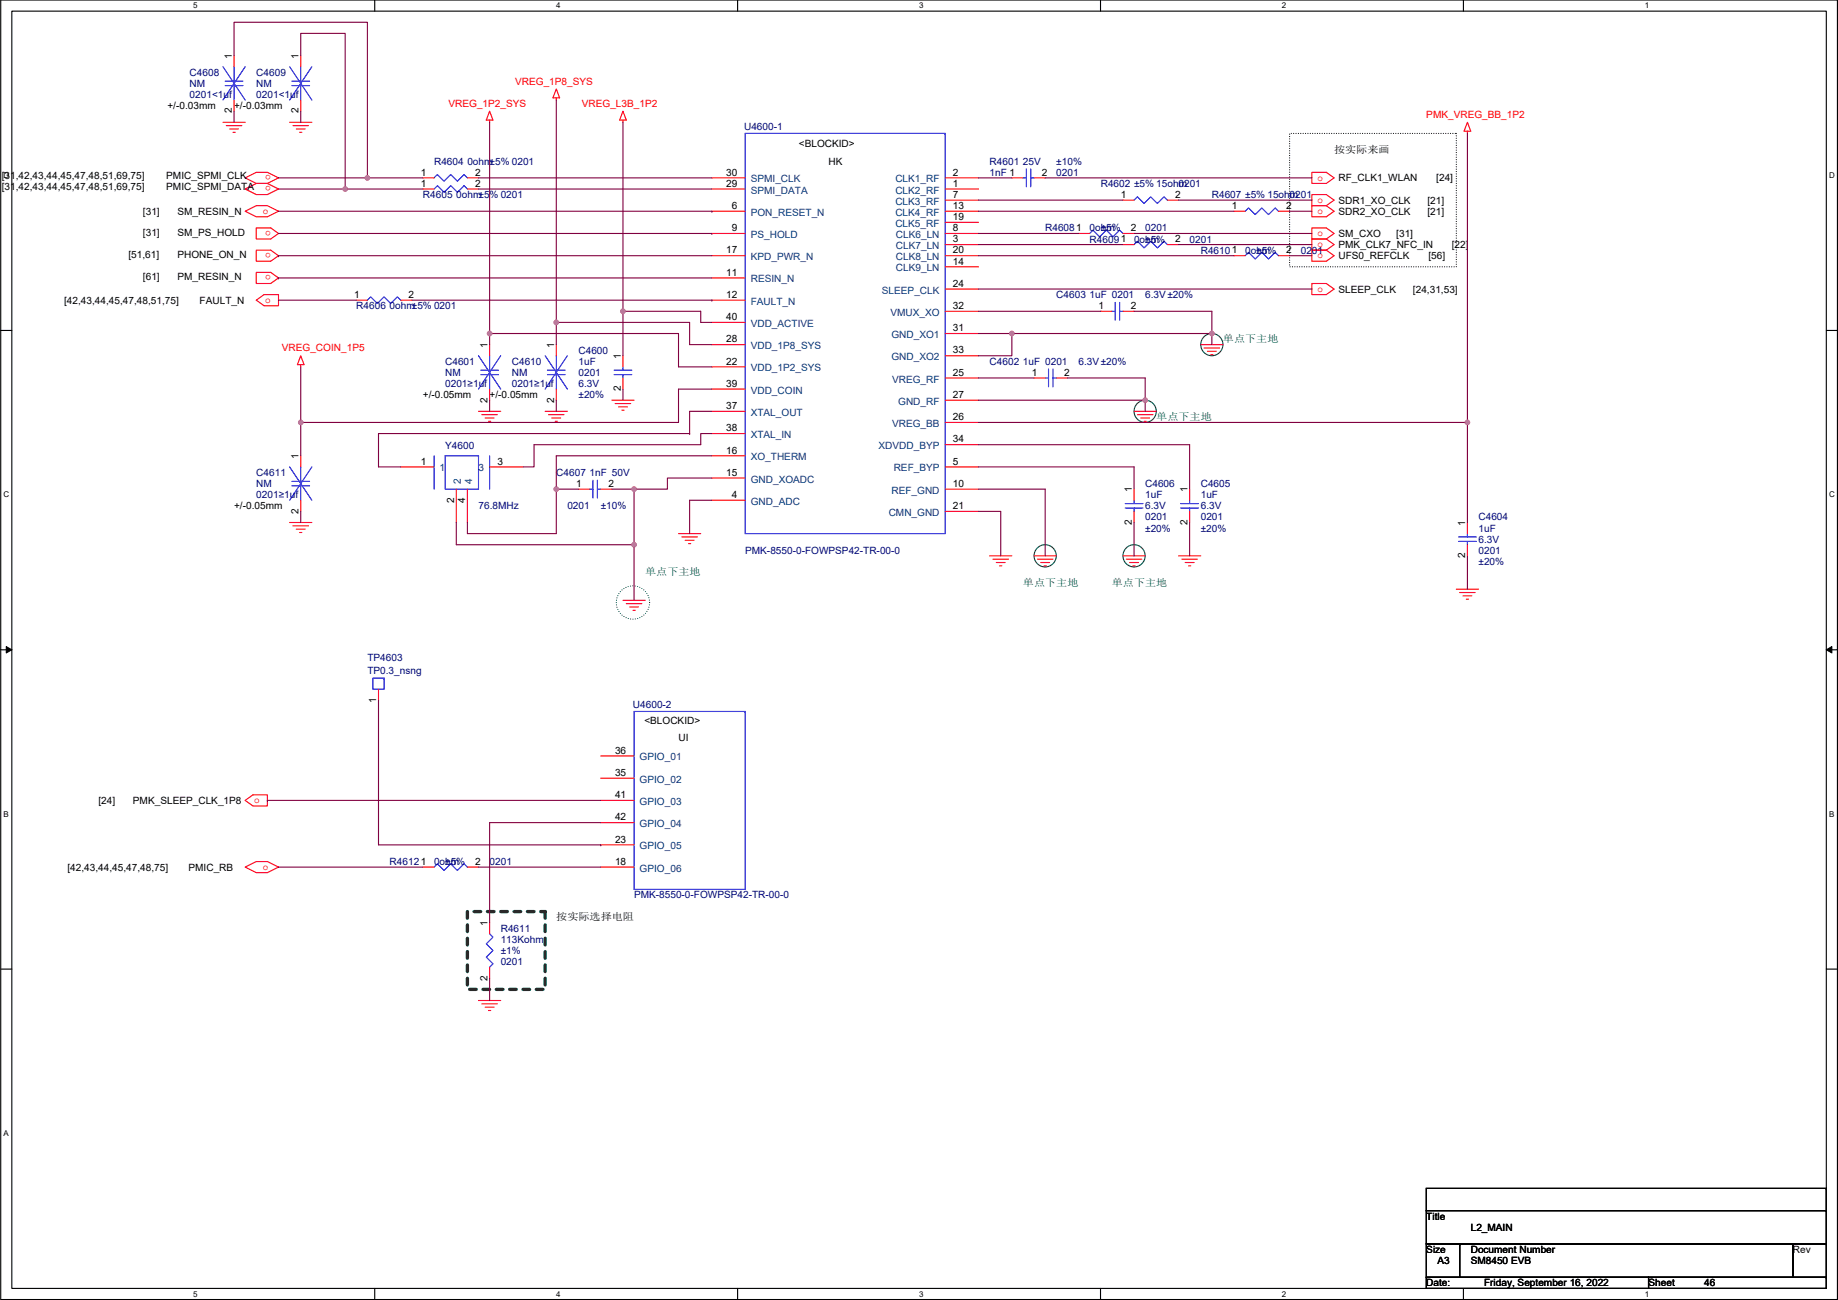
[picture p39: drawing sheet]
<svg xmlns="http://www.w3.org/2000/svg" width="420mm" height="297mm" viewBox="0 0 420 297" stroke-linecap="round" stroke-linejoin="round" font-family="sans-serif">
<defs><g id="words">
<g font-size="2.3" fill="#000080">
<text x="43.3" y="17.3">C4608</text>
<text x="58.6" y="17.3">C4609</text>
<text x="43.3" y="19.9">NM</text>
<text x="43.3" y="22.4">0201&lt;1uf</text>
<text x="58.6" y="19.9">NM</text>
<text x="58.6" y="22.4">0201&lt;1uf</text>
<text x="170.1" y="29.8">U4600-1</text>
<text x="99.2" y="37.6">R4604 0ohm±5% 0201</text>
<text x="226.2" y="37.6">R4601</text>
<text x="226.2" y="40.2">1nF 1</text>
<text x="233.8" y="37.6">25V</text>
<text x="241.5" y="40.2">0201</text>
<text x="241.5" y="37.6">±10%</text>
<text x="96.7" y="45.3">R4605 0ohm±5% 0201</text>
<text x="251.6" y="42.7">R4602 ±5% 15ohm</text>
<text x="269.4" y="42.7">0201</text>
<text x="277" y="45.3">R4607 ±5% 15ohm</text>
<text x="294.8" y="45.3">0201</text>
<text x="238.9" y="52.9">R46081</text>
<text x="249.1" y="52.9">0ohm</text>
<text x="251.6" y="52.9">±5%</text>
<text x="261.8" y="52.9">0201</text>
<text x="249.1" y="55.4">R46091</text>
<text x="259.2" y="55.4">0ohm</text>
<text x="261.8" y="55.4">±5%</text>
<text x="271.9" y="55.4">0201</text>
<text x="274.5" y="58">R46101</text>
<text x="284.6" y="58">0ohm</text>
<text x="287.2" y="58">±5%</text>
<text x="297.3" y="58">0201</text>
<text x="81.4" y="70.7">R4606 0ohm±5% 0201</text>
<text x="241.5" y="68.1">C4603 1uF 0201</text>
<text x="261.8" y="68.1">6.3V±20%</text>
<text x="101.8" y="83.4">C4601</text>
<text x="117" y="83.4">C4610</text>
<text x="132.2" y="80.8">C4600</text>
<text x="132.2" y="83.4">1uF</text>
<text x="226.2" y="83.4">C4602 1uF 0201</text>
<text x="246.5" y="83.4">6.3V±20%</text>
<text x="101.8" y="85.9">NM</text>
<text x="101.8" y="88.4">0201≥1uf</text>
<text x="117" y="85.9">NM</text>
<text x="117" y="88.4">0201≥1uf</text>
<text x="132.2" y="85.9">0201</text>
<text x="132.2" y="88.4">6.3V</text>
<text x="132.2" y="91">±20%</text>
<text x="101.8" y="102.7">Y4600</text>
<text x="58.6" y="108.8">C4611</text>
<text x="58.6" y="111.3">NM</text>
<text x="58.6" y="113.8">0201≥1uf</text>
<text x="127.2" y="108.8">C4607 1nF 50V</text>
<text x="261.8" y="111.3">C4606</text>
<text x="261.8" y="113.8">1uF</text>
<text x="274.5" y="111.3">C4605</text>
<text x="274.5" y="113.8">1uF</text>
<text x="109.4" y="116.4">76.8MHz</text>
<text x="129.7" y="116.4">0201</text>
<text x="137.3" y="116.4">±10%</text>
<text x="261.8" y="118.9">0201</text>
<text x="261.8" y="116.4">6.3V</text>
<text x="274.5" y="118.9">0201</text>
<text x="274.5" y="116.4">6.3V</text>
<text x="338" y="118.9">C4604</text>
<text x="261.8" y="121.5">±20%</text>
<text x="274.5" y="121.5">±20%</text>
<text x="338" y="121.5">1uF</text>
<text x="338" y="124">6.3V</text>
<text x="170.3" y="126.5">PMK-8550-0-FOWPSP42-TR-00-0</text>
<text x="338" y="126.5">0201</text>
<text x="338" y="129.1">±20%</text>
<text x="84" y="150.9">TP4603</text>
<text x="84" y="154">TP0.3_nsng</text>
<text x="144.7" y="161.8">U4600-2</text>
<text x="89.1" y="197.7">R46121</text>
<text x="99.2" y="197.7">0ohm</text>
<text x="101.8" y="197.7">±5%</text>
<text x="111.9" y="197.7">0201</text>
<text x="144.9" y="205.3">PMK-8550-0-FOWPSP42-TR-00-0</text>
<text x="114.5" y="212.9">R4611</text>
<text x="114.5" y="215.4">113Kohm</text>
<text x="114.5" y="218">±1%</text>
<text x="114.5" y="220.5">0201</text>
</g>
<g font-size="2.3">
<text x="53" y="13.5" transform="rotate(-90 53 13.5)">1</text>
<text x="68.2" y="13.5" transform="rotate(-90 68.2 13.5)">1</text>
<text x="38.3" y="24.9">+/-0.03mm</text>
<text x="53" y="25.9" transform="rotate(-90 53 25.9)">2</text>
<text x="53.5" y="24.9">+/-0.03mm</text>
<text x="68.2" y="25.9" transform="rotate(-90 68.2 25.9)">2</text>
<text x="182.6" y="33.6">&lt;BLOCKID&gt;</text>
<text x="305" y="34.9">按实际来画</text>
<text x=".4" y="40.9">[31,42,43,44,45,47,48,51,69,75]</text>
<text x="38" y="40.9">PMIC_SPMI_CLK</text>
<text x="96.2" y="40.1">1</text>
<text x="108.6" y="40.1">2</text>
<text x="166" y="40.1">30</text>
<text x="189.4" y="37.6">HK</text>
<text x="217.8" y="40.1">2</text>
<text x="238.2" y="40.1">2</text>
<text x="306" y="41.4">RF_CLK1_WLAN</text>
<text x="328.3" y="41.4">[24]</text>
<text x=".4" y="43.5">[31,42,43,44,45,47,48,51,69,75]</text>
<text x="38" y="43.5">PMIC_SPMI_DATA</text>
<text x="96.2" y="42.7">1</text>
<text x="108.6" y="42.7">2</text>
<text x="166" y="42.7">29</text>
<text x="167.3" y="47.8">6</text>
<text x="217.8" y="42.7">1</text>
<text x="217.8" y="45.2">7</text>
<text x="217.8" y="47.8">13</text>
<text x="256.2" y="45.2">1</text>
<text x="268.6" y="45.2">2</text>
<text x="281.6" y="47.8">1</text>
<text x="294" y="47.8">2</text>
<text x="306" y="46.5">SDR1_XO_CLK</text>
<text x="326.3" y="46.5">[21]</text>
<text x="32.7" y="49.1">[31]</text>
<text x="32.7" y="53.9">[31]</text>
<text x="40.5" y="49.1">SM_RESIN_N</text>
<text x="40.5" y="53.9">SM_PS_HOLD</text>
<text x="167.3" y="52.8">9</text>
<text x="217.8" y="50.3">19</text>
<text x="217.8" y="52.8">8</text>
<text x="258.5" y="52.8">2</text>
<text x="306" y="49.1">SDR2_XO_CLK</text>
<text x="326.3" y="49.1">[21]</text>
<text x="29.4" y="59">[51,61]</text>
<text x="40.5" y="59">PHONE_ON_N</text>
<text x="166" y="57.9">17</text>
<text x="217.8" y="55.4">3</text>
<text x="217.8" y="57.9">20</text>
<text x="268.6" y="55.4">2</text>
<text x="294" y="57.9">2</text>
<text x="306" y="54.1">SM_CXO</text>
<text x="306" y="56.7">PMK_CLK7_NFC_IN</text>
<text x="306" y="59.2">UFS0_REFCLK</text>
<text x="319.2" y="54.1">[31]</text>
<text x="326.6" y="59.2">[56]</text>
<text x="331.9" y="56.7">[22]</text>
<text x="32.7" y="64.1">[61]</text>
<text x="40.5" y="64.1">PM_RESIN_N</text>
<text x="166" y="63">11</text>
<text x="217.8" y="60.5">14</text>
<text x="217.8" y="65.5">24</text>
<text x="14.6" y="69.4">[42,43,44,45,47,48,51,75]</text>
<text x="45.6" y="69.4">FAULT_N</text>
<text x="80.9" y="68.1">1</text>
<text x="93.4" y="68.1">2</text>
<text x="166" y="68.1">12</text>
<text x="217.8" y="70.6">32</text>
<text x="251.1" y="70.6">1</text>
<text x="258.5" y="70.6">2</text>
<text x="306" y="66.8">SLEEP_CLK</text>
<text x="323" y="66.8">[24,31,53]</text>
<text x="166" y="73.2">40</text>
<text x="217.8" y="75.7">31</text>
<text x="111.4" y="79.5" transform="rotate(-90 111.4 79.5)">1</text>
<text x="126.6" y="79.5" transform="rotate(-90 126.6 79.5)">1</text>
<text x="141.9" y="82" transform="rotate(-90 141.9 82)">1</text>
<text x="166" y="83.3">22</text>
<text x="166" y="78.2">28</text>
<text x="217.8" y="80.8">33</text>
<text x="141.9" y="89.4" transform="rotate(-90 141.9 89.4)">2</text>
<text x="166" y="88.4">39</text>
<text x="217.8" y="85.9">25</text>
<text x="235.9" y="85.9">1</text>
<text x="243.2" y="85.9">2</text>
<text x="96.7" y="91">+/-0.05mm</text>
<text x="111.4" y="92" transform="rotate(-90 111.4 92)">2</text>
<text x="111.9" y="91">+/-0.05mm</text>
<text x="126.6" y="92" transform="rotate(-90 126.6 92)">2</text>
<text x="166" y="93.5">37</text>
<text x="217.8" y="90.9">27</text>
<text x="166" y="98.6">38</text>
<text x="217.8" y="96">26</text>
<text x="217.8" y="101.1">34</text>
<text x="68.2" y="104.9" transform="rotate(-90 68.2 104.9)">1</text>
<text x="96.2" y="106.2">1</text>
<text x="113.7" y="106.2">3</text>
<text x="166" y="103.6">16</text>
<text x="217.8" y="106.2">5</text>
<text x="131.7" y="111.3">1</text>
<text x="139.1" y="111.3">2</text>
<text x="166" y="108.7">15</text>
<text x="167.3" y="113.8">4</text>
<text x="217.8" y="111.3">10</text>
<text x="258.7" y="112.5" transform="rotate(-90 258.7 112.5)">1</text>
<text x="271.4" y="112.5" transform="rotate(-90 271.4 112.5)">1</text>
<text x="53.5" y="116.4">+/-0.05mm</text>
<text x="68.2" y="117.4" transform="rotate(-90 68.2 117.4)">2</text>
<text x="103.8" y="114.8" transform="rotate(-90 103.8 114.8)">2</text>
<text x="106.3" y="114.8" transform="rotate(-90 106.3 114.8)">4</text>
<text x="217.8" y="116.3">21</text>
<text x="258.7" y="119.9" transform="rotate(-90 258.7 119.9)">2</text>
<text x="271.4" y="119.9" transform="rotate(-90 271.4 119.9)">2</text>
<text x="334.9" y="120.1" transform="rotate(-90 334.9 120.1)">1</text>
<text x="334.9" y="127.5" transform="rotate(-90 334.9 127.5)">2</text>
<text x="86" y="160.5" transform="rotate(-90 86 160.5)">1</text>
<text x="147.3" y="165.4">&lt;BLOCKID&gt;</text>
<text x="140.6" y="172.2">36</text>
<text x="155.1" y="169.2">UI</text>
<text x="140.6" y="177.3">35</text>
<text x="22.5" y="183.7">[24]</text>
<text x="30.4" y="183.7">PMK_SLEEP_CLK_1P8</text>
<text x="140.6" y="182.4">41</text>
<text x="140.6" y="187.5">42</text>
<text x="108.6" y="197.6">2</text>
<text x="140.6" y="192.5">23</text>
<text x="140.6" y="197.6">18</text>
<text x="15.4" y="198.9">[42,43,44,45,47,48,75]</text>
<text x="43.1" y="198.9">PMIC_RB</text>
<text x="111.4" y="211.6" transform="rotate(-90 111.4 211.6)">1</text>
<text x="127.2" y="210.2">按实际选择电阻</text>
<text x="111.4" y="224" transform="rotate(-90 111.4 224)">2</text>
<text x="326" y="278.7">Title</text>
<text x="336.2" y="281.2">L2_MAIN</text>
<text x="326" y="286.3">Size</text>
<text x="336.2" y="286.3">Document Number</text>
<text x="409.9" y="286.3">Rev</text>
<text x="326" y="293.9">Date:</text>
<text x="328.6" y="288.8">A3</text>
<text x="336.2" y="288.8">SM8450 EVB</text>
<text x="339.3" y="293.9">Friday, September 16, 2022</text>
<text x="376.8" y="293.9">Sheet</text>
<text x="389.5" y="293.9">46</text>
</g>
<g font-size="2.3" fill="#f00">
<text x="117.8" y="19.3">VREG_1P8_SYS</text>
<text x="102.5" y="24.4">VREG_1P2_SYS</text>
<text x="133" y="24.4">VREG_L3B_1P2</text>
<text x="326" y="27">PMK_VREG_BB_1P2</text>
<text x="61.9" y="40" transform="rotate(180 61.9 40)">o</text>
<text x="301.2" y="41.3">o</text>
<text x="61.9" y="42.6" transform="rotate(180 61.9 42.6)">o</text>
<text x="301.2" y="46.4">o</text>
<text x="60.1" y="48.9">o</text>
<text x="61.9" y="52.7" transform="rotate(180 61.9 52.7)">o</text>
<text x="301.2" y="48.9">o</text>
<text x="301.2" y="54">o</text>
<text x="61.9" y="57.8" transform="rotate(180 61.9 57.8)">o</text>
<text x="301.2" y="56.5">o</text>
<text x="301.2" y="59.1">o</text>
<text x="61.9" y="62.9" transform="rotate(180 61.9 62.9)">o</text>
<text x="60.6" y="69.2">o</text>
<text x="301.2" y="66.7">o</text>
<text x="64.4" y="80.3">VREG_COIN_1P5</text>
<text x="58.1" y="183.5">o</text>
<text x="60.1" y="198.8">o</text>
</g>
<g font-size="2.3" fill="#004080">
<text x="171.6" y="41.7">SPMI_CLK</text>
<text x="204.7" y="41.7">CLK1_RF</text>
<text x="171.6" y="44.2">SPMI_DATA</text>
<text x="204.7" y="44.2">CLK2_RF</text>
<text x="204.7" y="46.8">CLK3_RF</text>
<text x="171.6" y="49.3">PON_RESET_N</text>
<text x="204.7" y="49.3">CLK4_RF</text>
<text x="204.7" y="51.8">CLK5_RF</text>
<text x="171.6" y="59.5">KPD_PWR_N</text>
<text x="171.6" y="54.4">PS_HOLD</text>
<text x="204.8" y="54.4">CLK6_LN</text>
<text x="204.8" y="56.9">CLK7_LN</text>
<text x="204.8" y="59.5">CLK8_LN</text>
<text x="171.6" y="64.5">RESIN_N</text>
<text x="204.8" y="62">CLK9_LN</text>
<text x="171.6" y="69.6">FAULT_N</text>
<text x="201.6" y="67.1">SLEEP_CLK</text>
<text x="171.6" y="74.7">VDD_ACTIVE</text>
<text x="203.5" y="72.2">VMUX_XO</text>
<text x="203.8" y="77.2">GND_XO1</text>
<text x="171.6" y="79.8">VDD_1P8_SYS</text>
<text x="203.8" y="82.3">GND_XO2</text>
<text x="171.6" y="84.9">VDD_1P2_SYS</text>
<text x="171.6" y="89.9">VDD_COIN</text>
<text x="203.9" y="87.4">VREG_RF</text>
<text x="171.6" y="95">XTAL_OUT</text>
<text x="205.3" y="92.5">GND_RF</text>
<text x="171.6" y="100.1">XTAL_IN</text>
<text x="203.9" y="97.6">VREG_BB</text>
<text x="100.5" y="107.7">1</text>
<text x="109.4" y="107.7">3</text>
<text x="171.6" y="105.2">XO_THERM</text>
<text x="200.8" y="102.6">XDVDD_BYP</text>
<text x="204.3" y="107.7">REF_BYP</text>
<text x="105.4" y="110.5" transform="rotate(-90 105.4 110.5)">2</text>
<text x="107.9" y="110.5" transform="rotate(-90 107.9 110.5)">4</text>
<text x="171.6" y="110.3">GND_XOADC</text>
<text x="203.8" y="112.8">REF_GND</text>
<text x="171.6" y="115.3">GND_ADC</text>
<text x="203.1" y="117.9">CMN_GND</text>
<text x="146.2" y="173.8">GPIO_01</text>
<text x="146.2" y="178.8">GPIO_02</text>
<text x="146.2" y="183.9">GPIO_03</text>
<text x="146.2" y="189">GPIO_04</text>
<text x="146.2" y="194.1">GPIO_05</text>
<text x="146.2" y="199.2">GPIO_06</text>
</g>
<g font-size="2.3" fill="#008000">
<text x="279.6" y="78.1">单点下主地</text>
<text x="264.3" y="95.9">单点下主地</text>
<text x="147.5" y="131.5">单点下主地</text>
<text x="233.8" y="134">单点下主地</text>
<text x="254.2" y="134">单点下主地</text>
</g>
<g font-size="1.8">
<text x="44.2" y="1.9">5</text>
<text x="127.1" y="1.9">4</text>
<text x="210.1" y="1.9">3</text>
<text x="293.1" y="1.9">2</text>
<text x="376" y="1.9">1</text>
<text x=".8" y="40.7">D</text>
<text x="418.1" y="40.7">D</text>
<text x=".8" y="113.6">C</text>
<text x="418.1" y="113.6">C</text>
<text x=".8" y="186.6">B</text>
<text x="418.1" y="186.6">B</text>
<text x=".8" y="259.6">A</text>
<text x="44.2" y="296.3">5</text>
<text x="127.1" y="296.3">4</text>
<text x="210.1" y="296.3">3</text>
<text x="293.1" y="296.3">2</text>
<text x="376" y="296.3">1</text>
</g>
</g></defs>
<path d="M.2 0h419.8v296.9h-419.8zM2.7 2.5h414.8v291.9h-414.8z" fill="none" stroke="#000" stroke-width=".25"/>
<g fill="#fff">
<path d="M44.2 .3h1v2h-1z"/>
<path d="M44.2 294.6h1v2.1h-1z"/>
</g>
<path d="M85.7 0v2.5M85.7 294.4v2.5" fill="none" stroke="#000" stroke-width=".25"/>
<g fill="#fff">
<path d="M127.1 .3h1v2h-1z"/>
<path d="M127.1 294.6h1v2.1h-1z"/>
</g>
<path d="M168.6 0v2.5M168.6 294.4v2.5" fill="none" stroke="#000" stroke-width=".25"/>
<g fill="#fff">
<path d="M210.1 .3h1v2h-1z"/>
<path d="M210.1 294.6h1v2.1h-1z"/>
</g>
<path d="M251.6 0v2.5M251.6 294.4v2.5" fill="none" stroke="#000" stroke-width=".25"/>
<g fill="#fff">
<path d="M293.1 .3h1v2h-1z"/>
<path d="M293.1 294.6h1v2.1h-1z"/>
</g>
<path d="M334.5 0v2.5M334.5 294.4v2.5" fill="none" stroke="#000" stroke-width=".25"/>
<g fill="#fff">
<path d="M376 .3h1v2h-1z"/>
<path d="M376 294.6h1v2.1h-1z"/>
<path d="M.8 39h1.3v2.1h-1.3z"/>
<path d="M418.1 39h1.3v2.1h-1.3z"/>
<path d="M.8 112h1.3v2h-1.3z"/>
<path d="M418.1 112h1.3v2h-1.3z"/>
</g>
<path d="M.2 75.5h2.5M417.5 75.5h2.5" fill="none" stroke="#000" stroke-width=".25"/>
<g fill="#fff">
<path d="M.8 184.9h1.2v2.1h-1.2z"/>
<path d="M418.1 184.9h1.2v2.1h-1.2z"/>
</g>
<path d="M.2 148.5h2.5M417.5 148.5h2.5" fill="none" stroke="#000" stroke-width=".25"/>
<path d="M1.4 147.7l1.3 .8-1.3 .7zM417.5 148.5l1.3-.8v1.5z" fill="#000" stroke="#000" stroke-width=".23"/>
<path d="M.8 257.9h1.2v2h-1.2z" fill="#fff"/>
<g fill="none" stroke="#000" stroke-width=".25">
<path d="M.2 221.4h2.5M417.5 221.4h2.5M326 271.5h91.5v5.1h-91.5zM326 276.6h91.5v7.6h-91.5zM417.5 271.5h.1M417.5 276.6h.1M326 284.2h7.7v7.7h-7.7zM326 291.9h50.8v2.5h-50.8zM333.7 284.2h.1M333.7 284.2h76.2v7.7h-76.2zM376.8 291.9h.1M376.8 291.9h40.7v2.5h-40.7z"/>
<path d="M409.9 284.2h.1M409.9 284.2h7.6v7.7h-7.6zM417.5 284.2h.1M417.5 291.9h.1"/>
</g>
<circle cx="144.7" cy="137.7" r="3.8" fill="none" stroke="#008000" stroke-width=".25" stroke-dasharray="0 .5"/>
<path d="M294.8 30.5h38.1v30.5h-38.1z" fill="none" stroke="#000" stroke-width=".25" stroke-dasharray="0 .5"/>
<g fill="none" stroke="#008000" stroke-width=".25">
<circle cx="277" cy="78.7" r="2.54"/>
<circle cx="261.8" cy="94" r="2.54"/>
<circle cx="238.9" cy="127" r="2.54"/>
<circle cx="259.2" cy="127" r="2.54"/>
</g>
<path d="M106.8 208.3h17.8v17.8h-17.8z" fill="none" stroke="#008000" stroke-width=".76" stroke-dasharray="1.5 1.5"/>
<g fill="none" stroke="#f00" stroke-width=".25">
<path d="M53.5 12.7v2.5M68.7 12.7v2.5M51 27.9h5M51.7 28.7h3.6M52.5 29.5h2M53.3 30.2h.5M53.5 22.9v2.5M66.2 27.9h5.1M67 28.7h3.5M67.7 29.5h2.1M68.5 30.2h.5M68.7 22.9v2.5"/>
<path d="M111.9 27.4v.5M111.9 25.4l.8 2h-1.5zM127.2 22.4v.5M127.2 20.3l.7 2.1h-1.5zM142.4 27.4v.5M142.4 25.4l.8 2h-1.6zM299.9 39.4h3.3l1.8 1.2-1.8 1.3h-3.3zM335.4 27.9l.8 2.1h-1.5zM335.4 30v.5M56 43.2l2.6-1.3h2.5l2.6 1.3-2.6 1.3h-2.5zM56 40.6l2.6-1.2h2.5l2.6 1.2-2.6 1.3h-2.5zM56 48.3l2.6-1.3h2.5l2.6 1.3-2.6 1.2h-2.5z"/>
<path d="M58.6 52.1h3.3l1.8 1.2-1.8 1.3h-3.3zM58.6 57.2h3.3l1.8 1.2-1.8 1.3h-3.3zM96.7 43.2h2.5M96.7 40.6h2.5M106.8 43.2h2.6M106.8 40.6h2.6M162.7 58.4h7.6M162.7 48.3h7.6M162.7 53.3h7.6M162.7 43.2h7.6M162.7 40.6h7.6M216.1 40.6h7.6"/>
<path d="M216.1 43.2h7.6M216.1 45.7h7.6M216.1 48.3h7.6M216.1 50.8h7.6M216.1 53.3h7.6M216.1 55.9h7.6M216.1 58.4h7.6M231.3 40.6h2.5M236.4 40.6h2.5M246.5 53.3h2.6M256.7 53.3h2.5M256.7 55.9h2.5"/>
<path d="M256.7 45.7h2.5M266.9 55.9h2.5M266.9 45.7h2.5M282.1 58.4h2.5M282.1 48.3h2.5M292.3 58.4h2.5M292.3 48.3h2.5M299.9 44.5h3.3l1.8 1.2-1.8 1.3h-3.3zM299.9 47h3.3l1.8 1.3-1.8 1.2h-3.3zM299.9 52.1h3.3l1.8 1.2-1.8 1.3h-3.3zM299.9 57.2h3.3l1.8 1.2-1.8 1.3h-3.3zM303.2 54.6l1.8 1.3-1.8 1.3"/>
<path d="M303.2 54.6h-3.3v2.6h3.3M58.6 68.6l1.8-1.3h3.3v2.6h-3.3zM58.6 62.2h3.3l1.8 1.3-1.8 1.3h-3.3zM81.4 68.6h2.6M91.6 68.6h2.5M111.9 78.7v2.6M127.2 78.7v2.6M162.7 68.6h7.6M162.7 63.5h7.6M162.7 78.7h7.6M162.7 73.7h7.6M216.1 61h7.6"/>
<path d="M216.1 76.2h7.6M216.1 66h7.6M216.1 71.1h7.6M251.6 71.1h2.6M256.7 71.1h2.5M274.5 78.7h5.1M275.2 79.5h3.6M299.9 64.8h3.3l1.8 1.2-1.8 1.3h-3.3zM68.7 83.3v.5M68.7 81.3l.8 2h-1.5zM109.4 94h5.1M110.1 94.7h3.6"/>
<path d="M110.9 95.5h2M111.7 96.3h.5M111.9 88.9v2.5M124.6 94h5.1M125.4 94.7h3.5M126.1 95.5h2.1M126.9 96.3h.5M127.2 88.9v2.5M139.9 91.4h5M140.6 92.2h3.6M141.4 93h2M142.2 93.7h.5"/>
<path d="M142.4 81.3v2.5M142.4 86.4v2.5M162.7 83.8h7.6M162.7 88.9h7.6M162.7 99.1h7.6M162.7 94h7.6M216.1 86.4h7.6M216.1 91.4h7.6M216.1 96.5h7.6M216.1 81.3h7.6M236.4 86.4h2.5M241.5 86.4h2.5"/>
<path d="M259.2 94h5.1M260 94.7h3.6M260.8 95.5h2M261.5 96.3h.5M276 80.3h2M276.8 81h.5M66.2 119.4h5.1M68.7 104.1v2.6M68.7 114.3v2.5M91.6 106.7h7.6M104.3 111.8v7.6M106.8 111.8v7.6"/>
<path d="M111.9 106.7h7.6M132.2 111.8h2.6M137.3 111.8h2.6M162.7 109.2h7.6M162.7 104.1h7.6M162.7 114.3h7.6M216.1 116.8h7.6M216.1 106.7h7.6M216.1 101.6h7.6M216.1 111.8h7.6M259.2 111.8v2.5M259.2 116.8v2.6"/>
<path d="M271.9 111.8v2.5M271.9 116.8v2.6M335.4 119.4v2.5M67 120.1h3.5M67.7 120.9h2.1M68.5 121.7h.5M142.4 137.2h5.1M143.2 137.9h3.5M143.9 138.7h2.1M144.7 139.5h.5M155.1 121.9h5.1M155.9 122.7h3.5"/>
<path d="M156.6 123.5h2.1M157.4 124.2h.5M226.2 127h5.1M227 127.8h3.5M227.7 128.5h2.1M228.5 129.3h.5M236.4 127h5.1M237.1 127.8h3.6M237.9 128.5h2M238.7 129.3h.5M256.7 127h5.1M257.5 127.8h3.5"/>
<path d="M258.2 128.5h2.1M259 129.3h.5M269.4 127h5.1M270.2 127.8h3.5M270.9 128.5h2.1M271.7 129.3h.5M332.9 134.6h5.1M333.7 135.4h3.5M334.4 136.2h2.1M335.2 136.9h.5M335.4 124.5v2.5M86.5 157.5v2.5"/>
<path d="M137.3 172.7h7.6M137.3 177.8h7.6M56 182.9l1.8-1.3h3.3v2.6h-3.3zM56 198.1l2.6-1.2h2.5l2.6 1.2-2.6 1.3h-2.5zM96.7 198.1h2.5M106.8 198.1h2.6M137.3 182.9h7.6M137.3 188h7.6M137.3 193h7.6M137.3 198.1h7.6M111.9 210.8v2.6M109.4 228.6h5.1"/>
<path d="M110.1 229.4h3.6M110.9 230.1h2M111.7 230.9h.5M111.9 221v2.5"/>
</g>
<g fill="none" stroke="#00f" stroke-width=".25">
<path d="M51 15.2l5 7.7M51.5 18.5h4M51.5 19.6h4M53.5 15.2v3.3M53.5 19.6v3.3M56 15.2l-5 7.7M66.2 15.2l5.1 7.7M66.7 18.5h4.1M66.7 19.6h4.1M68.7 15.2v3.3M68.7 19.6v3.3M71.3 15.2l-5.1 7.7"/>
<path d="M170.3 30.5h45.8v91.4h-45.8zM216.1 30.5h.1M234.6 38.6v4.1M235.6 38.6v4.1M106.8 43.2l-.7-.8-1.5 1.5-1.6-1.5-1.5 1.5-1.5-1.5-.8 .8M106.8 40.6l-.7-.7-1.5 1.5-1.6-1.5-1.5 1.5-1.5-1.5-.8 .7M233.8 40.6h.8M235.6 40.6h.8M249.1 53.3l.7-.7 1.6 1.5 1.5-1.5 1.5 1.5 1.5-1.5 .8 .7M259.2 55.9l.8-.8 1.5 1.5 1.6-1.5 1.5 1.5 1.5-1.5 .8 .8M259.2 45.7l.8-.7 1.5 1.5 1.6-1.5 1.5 1.5 1.5-1.5 .8 .7M284.6 58.4l.8-.7 1.5 1.5 1.6-1.5 1.5 1.5 1.5-1.5 .8 .7"/>
<path d="M284.6 48.3l.8-.8 1.5 1.5 1.6-1.5 1.5 1.5 1.5-1.5 .8 .8M84 68.6l.7-.8 1.6 1.5 1.5-1.5 1.5 1.5 1.5-1.5 .8 .8M254.2 71.1h.7M254.9 69.1v4.1M255.9 69.1v4.1M255.9 71.1h.8M109.4 81.3l5.1 7.6M109.9 84.6h4.1M109.9 85.6h4.1M111.9 81.3v3.3M111.9 85.6v3.3M114.5 81.3l-5.1 7.6"/>
<path d="M124.6 81.3l5.1 7.6M125.1 84.6h4.1M125.1 85.6h4.1M127.2 81.3v3.3M127.2 85.6v3.3M129.7 81.3l-5.1 7.6M140.4 84.6h4M140.4 85.6h4M142.4 83.8v.8M142.4 85.6v.8M238.9 86.4h.8M239.7 84.3v4.1"/>
<path d="M240.7 84.3v4.1M240.7 86.4h.8M66.2 106.7l5.1 7.6M66.7 110h4.1M66.7 111h4.1M68.7 106.7v3.3M68.7 111v3.3M71.3 106.7l-5.1 7.6M99.2 104.1v7.7M101.8 104.1h7.6v7.7h-7.6zM109.4 104.1h.1M111.9 104.1v7.7"/>
<path d="M134.8 111.8h.7M135.5 109.7v4.1M136.6 109.7v4.1M136.6 111.8h.7M257.2 115.1h4.1M257.2 116.1h4.1M259.2 114.3v.8M259.2 116.1v.7M269.9 115.1h4.1M269.9 116.1h4.1M271.9 114.3v.8M271.9 116.1v.7"/>
<path d="M333.4 122.7h4.1M333.4 123.7h4.1M335.4 121.9v.8M335.4 123.7v.8M85.3 154.9h2.5v2.6h-2.5zM87.8 154.9h.1M144.9 162.6h25.4v40.6h-25.4zM170.3 162.6h.1M99.2 198.1l.8-.7 1.5 1.5 1.5-1.5 1.6 1.5 1.5-1.5 .7 .7M111.9 213.4l.8 .7-1.5 1.6 1.5 1.5-1.5 1.5 1.5 1.5-.8 .8"/>
</g>
<g fill="none" stroke="#800040" stroke-width=".25">
<path d="M53.5 12.7v-7.6h30.5v35.5M68.7 12.7v-5.1h10.2v35.6M53.5 25.4v2.5M68.7 25.4v2.5M111.9 27.9v48.3M127.2 22.9v50.8M142.4 27.9v43.2h17.8v2.6h2.5M335.4 30.5v66M63.7 40.6h20.3M63.7 43.2h15.2M63.7 58.4h.1M63.7 48.3h99"/>
<path d="M63.7 53.3h99M63.7 58.4h99M78.9 43.2h17.8M84 40.6h12.7M109.4 43.2h53.3M109.4 40.6h53.3M162.7 48.3h.1M162.7 53.3h.1M223.7 45.7h33M223.7 48.3h58.4M223.7 55.9h33M223.7 58.4h58.4"/>
<path d="M223.7 40.6h7.6M223.7 53.3h22.8M238.9 40.6h61M259.2 53.3h40.7M269.4 45.7h30.5M269.4 55.9h30.5M294.8 48.3h5.1M294.8 58.4h5.1M63.7 63.5h.1M63.7 68.6h17.7M63.7 63.5h99M94.1 68.6h68.6"/>
<path d="M111.9 76.2v2.5M111.9 76.2h43.2v7.6h7.6M127.2 73.7v5M127.2 73.7h30.4v5h5.1M142.4 71.1v10.2M162.7 68.6h.1M223.7 66h76.2M223.7 71.1h27.9M223.7 76.2h7.6M231.3 76.2v5.1h-7.6M231.3 76.2h45.7M259.2 71.1h17.8v5.1"/>
<path d="M277 76.2v2.5M68.7 96.5h.1M68.7 83.8v12.7M68.7 96.5v7.6M111.9 91.4v2.6M127.2 91.4v2.6M142.4 88.9v2.5M157.6 99.1h.1M157.6 99.1h-71.1v7.6h5.1M162.7 88.9h-7.6v7.6h-86.4M162.7 94h-5.1v5.1M162.7 99.1h-2.5v2.5h-38.1v5.1h-2.6"/>
<path d="M223.7 91.4h38.1M223.7 96.5h111.7M223.7 86.4h12.7M244 86.4h17.8v5M261.8 91.4v2.6M335.4 96.5v22.9M68.7 116.8v2.6M104.3 119.4v5.1h40.6M132.2 111.8h-5v10.1h-20.4v-2.5M139.9 111.8h5v12.7M162.7 114.3h-5.1v7.6M162.7 109.2h-10.1v2.6h-7.7"/>
<path d="M162.7 104.1h-35.5v7.7M223.7 101.6h48.2v10.2M223.7 106.7h35.5v5.1M223.7 116.8h5.1v10.2M223.7 111.8h15.2v15.2M259.2 119.4v7.6M271.9 119.4v7.6M144.9 124.5h.1M144.9 124.5v12.7M335.4 127v7.6M86.5 160v33h50.8M61.1 182.9h76.2"/>
<path d="M61.1 182.9h.1M63.7 198.1h33M109.4 198.1h27.9M137.3 188h-25.4v22.8M137.3 193h.1M111.9 223.5v5.1"/>
</g>
<g fill="#f0f" stroke="#f0f" stroke-width=".25">
<circle cx="142.4" cy="71.1" r=".51"/>
<circle cx="127.2" cy="73.7" r=".51"/>
<circle cx="68.7" cy="96.5" r=".51"/>
<circle cx="144.9" cy="124.5" r=".51"/>
<circle cx="144.9" cy="111.8" r=".51"/>
<circle cx="127.2" cy="111.8" r=".51"/>
<circle cx="111.9" cy="76.2" r=".51"/>
<circle cx="78.9" cy="43.2" r=".51"/>
<circle cx="84" cy="40.6" r=".51"/>
<circle cx="277" cy="76.2" r=".51"/>
<circle cx="335.4" cy="96.5" r=".51"/>
<circle cx="261.8" cy="91.4" r=".51"/>
<circle cx="231.3" cy="76.2" r=".51"/>
</g>
<use href="#words"/>
</svg>
